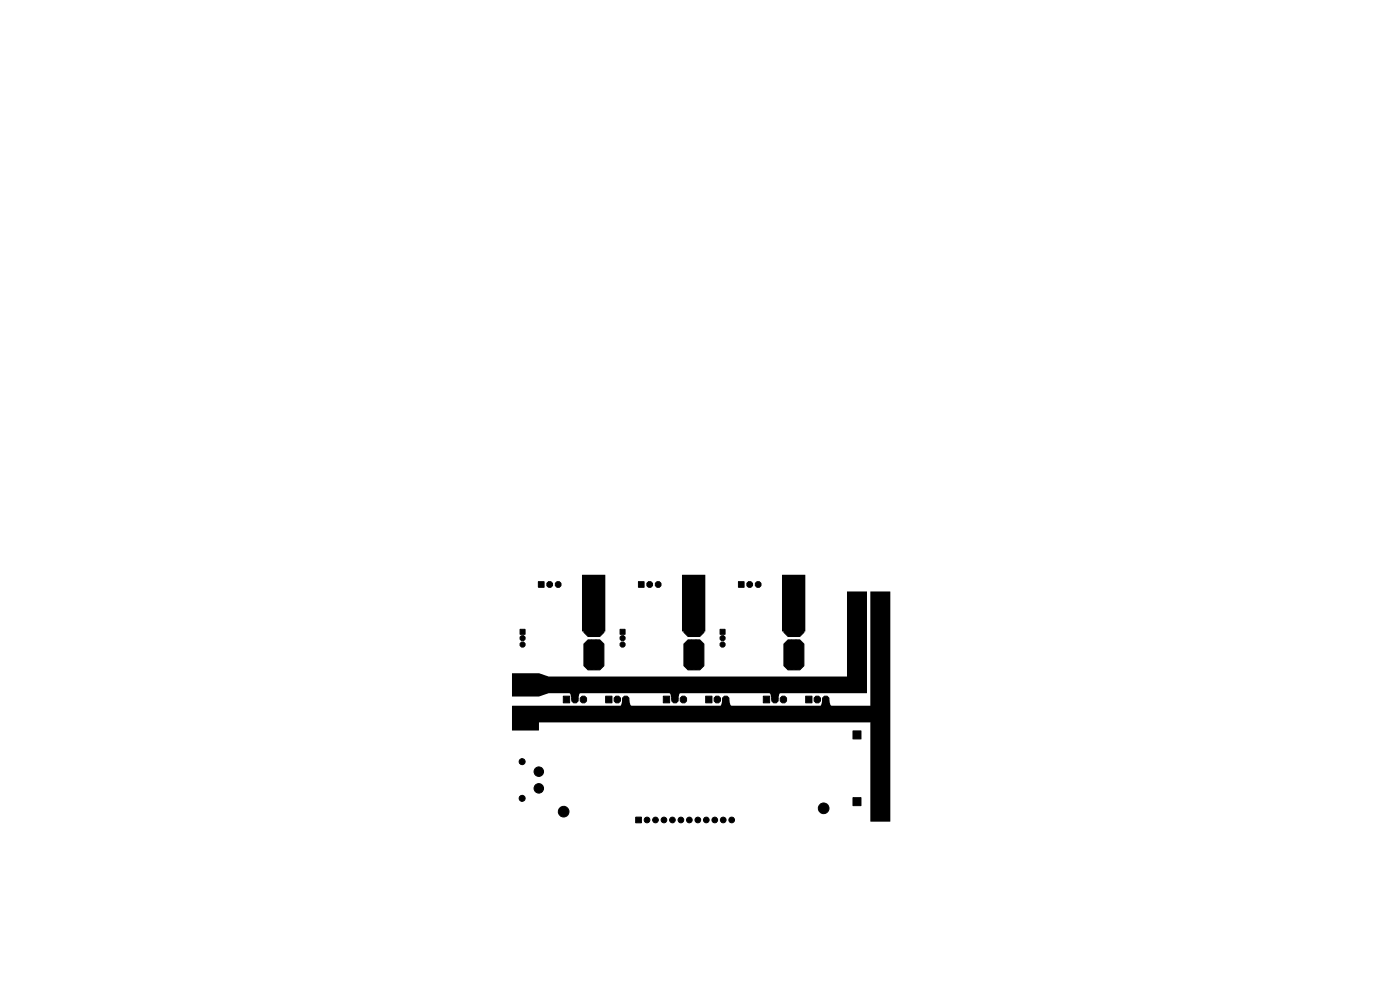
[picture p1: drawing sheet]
<svg xmlns="http://www.w3.org/2000/svg" width="420mm" height="297mm" viewBox="0 0 420 297" stroke-linecap="round" stroke-linejoin="round" font-family="sans-serif">
<g fill="#000" stroke="#000" stroke-width=".3">
<path d="M161.5 174.3h1.7v1.7h-1.7zM191.5 174.3h1.7v1.7h-1.7zM221.5 174.3h1.7v1.7h-1.7zM255.9 179.1h2.4v2.3h-2.4zM156 188.6h1.5v1.5h-1.5zM175.2 193l1.2-1.2h3.5l1.3 1.2v6.5l-1.3 1.3h-3.5l-1.2-1.3zM175.2 183l1.2-1.2h3.5l1.3 1.2v6.5l-1.3 1.3h-3.5l-1.2-1.3zM186 188.6h1.5v1.5h-1.5zM205.2 193l1.2-1.2h3.5l1.3 1.2v6.5l-1.3 1.3h-3.5l-1.2-1.3zM205.2 183l1.2-1.2h3.5l1.3 1.2v6.5l-1.3 1.3h-3.5l-1.2-1.3zM216 188.6h1.5v1.5h-1.5zM235.2 193l1.2-1.2h3.5l1.3 1.2v6.5l-1.3 1.3h-3.5l-1.2-1.3z"/>
<path d="M235.2 183l1.2-1.2h3.5l1.3 1.2v6.5l-1.3 1.3h-3.5l-1.2-1.3zM255.9 199.1h2.4v2.3h-2.4zM169 208.7h1.9v1.9h-1.9zM181.7 208.7h1.9v1.9h-1.9zM199 208.7h1.9v1.9h-1.9zM211.7 208.7h1.9v1.9h-1.9zM229 208.7h1.9v1.9h-1.9zM241.7 208.7h1.9v1.9h-1.9zM255.9 219.1h2.4v2.3h-2.4zM255.9 239.1h2.4v2.3h-2.4zM190.7 244.9h1.7v1.7h-1.7z"/>
<circle cx="164.9" cy="175.2" r=".91"/>
<circle cx="167.4" cy="175.2" r=".91"/>
<circle cx="178.3" cy="176.3" r="3"/>
<circle cx="194.9" cy="175.2" r=".91"/>
<circle cx="197.4" cy="175.2" r=".91"/>
<circle cx="208.3" cy="176.3" r="3"/>
<circle cx="224.9" cy="175.2" r=".91"/>
<circle cx="227.4" cy="175.2" r=".91"/>
<circle cx="238.3" cy="176.3" r="3"/>
<circle cx="156.8" cy="191.3" r=".8"/>
<circle cx="156.8" cy="193.2" r=".8"/>
<circle cx="176.1" cy="195.6" r=".43"/>
<circle cx="176.1" cy="198.3" r=".43"/>
<circle cx="176.1" cy="184.3" r=".43"/>
<circle cx="176.1" cy="185.6" r=".43"/>
<circle cx="176.1" cy="188.3" r=".43"/>
<circle cx="176.1" cy="194.3" r=".43"/>
<circle cx="176.1" cy="196.9" r=".43"/>
<circle cx="176.1" cy="186.9" r=".43"/>
<circle cx="176.5" cy="193.1" r=".43"/>
<circle cx="176.5" cy="183.1" r=".43"/>
<circle cx="176.5" cy="199.5" r=".43"/>
<circle cx="176.5" cy="189.5" r=".43"/>
<circle cx="177.5" cy="182.3" r=".43"/>
<circle cx="177.5" cy="190.2" r=".43"/>
<circle cx="177.5" cy="192.3" r=".43"/>
<circle cx="178.8" cy="182.3" r=".43"/>
<circle cx="178.8" cy="192.3" r=".43"/>
<circle cx="178.8" cy="190.2" r=".43"/>
<circle cx="179.8" cy="193.1" r=".43"/>
<circle cx="179.8" cy="189.5" r=".43"/>
<circle cx="179.8" cy="183.1" r=".43"/>
<circle cx="179.8" cy="199.5" r=".43"/>
<circle cx="180.2" cy="195.6" r=".43"/>
<circle cx="180.2" cy="188.3" r=".43"/>
<circle cx="180.2" cy="198.3" r=".43"/>
<circle cx="180.2" cy="185.6" r=".43"/>
<circle cx="180.2" cy="196.9" r=".43"/>
<circle cx="180.2" cy="184.3" r=".43"/>
<circle cx="180.2" cy="194.3" r=".43"/>
<circle cx="180.2" cy="186.9" r=".43"/>
<circle cx="186.8" cy="191.3" r=".8"/>
<circle cx="186.8" cy="193.2" r=".8"/>
<circle cx="206.1" cy="185.6" r=".43"/>
<circle cx="206.1" cy="188.3" r=".43"/>
<circle cx="206.1" cy="198.3" r=".43"/>
<circle cx="206.1" cy="184.3" r=".43"/>
<circle cx="206.1" cy="194.3" r=".43"/>
<circle cx="206.1" cy="196.9" r=".43"/>
<circle cx="206.1" cy="186.9" r=".43"/>
<circle cx="206.1" cy="195.6" r=".43"/>
<circle cx="206.5" cy="189.5" r=".43"/>
<circle cx="206.5" cy="193.1" r=".43"/>
<circle cx="206.5" cy="183.1" r=".43"/>
<circle cx="206.5" cy="199.5" r=".43"/>
<circle cx="207.5" cy="190.2" r=".43"/>
<circle cx="207.5" cy="192.3" r=".43"/>
<circle cx="207.5" cy="182.3" r=".43"/>
<circle cx="208.8" cy="192.3" r=".43"/>
<circle cx="208.8" cy="182.3" r=".43"/>
<circle cx="208.8" cy="190.2" r=".43"/>
<circle cx="209.8" cy="199.5" r=".43"/>
<circle cx="209.8" cy="189.5" r=".43"/>
<circle cx="209.8" cy="193.1" r=".43"/>
<circle cx="209.8" cy="183.1" r=".43"/>
<circle cx="210.2" cy="185.6" r=".43"/>
<circle cx="210.2" cy="198.3" r=".43"/>
<circle cx="210.2" cy="184.3" r=".43"/>
<circle cx="210.2" cy="196.9" r=".43"/>
<circle cx="210.2" cy="195.6" r=".43"/>
<circle cx="210.2" cy="188.3" r=".43"/>
<circle cx="210.2" cy="194.3" r=".43"/>
<circle cx="210.2" cy="186.9" r=".43"/>
<circle cx="216.8" cy="193.2" r=".8"/>
<circle cx="216.8" cy="191.3" r=".8"/>
<circle cx="236.1" cy="198.3" r=".43"/>
<circle cx="236.1" cy="184.3" r=".43"/>
<circle cx="236.1" cy="185.6" r=".43"/>
<circle cx="236.1" cy="195.6" r=".43"/>
<circle cx="236.1" cy="188.3" r=".43"/>
<circle cx="236.1" cy="194.3" r=".43"/>
<circle cx="236.1" cy="196.9" r=".43"/>
<circle cx="236.1" cy="186.9" r=".43"/>
<circle cx="236.5" cy="189.5" r=".43"/>
<circle cx="236.5" cy="193.1" r=".43"/>
<circle cx="236.5" cy="183.1" r=".43"/>
<circle cx="236.5" cy="199.5" r=".43"/>
<circle cx="237.5" cy="192.3" r=".43"/>
<circle cx="237.5" cy="182.3" r=".43"/>
<circle cx="237.5" cy="190.2" r=".43"/>
<circle cx="238.8" cy="192.3" r=".43"/>
<circle cx="238.8" cy="190.2" r=".43"/>
<circle cx="238.8" cy="182.3" r=".43"/>
<circle cx="239.8" cy="183.1" r=".43"/>
<circle cx="239.8" cy="199.5" r=".43"/>
<circle cx="239.8" cy="193.1" r=".43"/>
<circle cx="239.8" cy="189.5" r=".43"/>
<circle cx="240.2" cy="184.3" r=".43"/>
<circle cx="240.2" cy="194.3" r=".43"/>
<circle cx="240.2" cy="196.9" r=".43"/>
<circle cx="240.2" cy="198.3" r=".43"/>
<circle cx="240.2" cy="185.6" r=".43"/>
<circle cx="240.2" cy="186.9" r=".43"/>
<circle cx="240.2" cy="188.3" r=".43"/>
<circle cx="240.2" cy="195.6" r=".43"/>
<circle cx="264.6" cy="180.3" r="1.29"/>
<circle cx="158.1" cy="205.3" r="3"/>
<circle cx="158.1" cy="215.1" r="3"/>
<circle cx="172.5" cy="209.6" r="1.06"/>
<circle cx="175" cy="209.6" r="1.06"/>
<circle cx="177.5" cy="200.2" r=".43"/>
<circle cx="178.8" cy="200.2" r=".43"/>
<circle cx="185.2" cy="209.6" r="1.06"/>
<circle cx="187.7" cy="209.6" r="1.06"/>
<circle cx="202.5" cy="209.6" r="1.06"/>
<circle cx="205" cy="209.6" r="1.06"/>
<circle cx="207.5" cy="200.2" r=".43"/>
<circle cx="208.8" cy="200.2" r=".43"/>
<circle cx="215.2" cy="209.6" r="1.06"/>
<circle cx="217.7" cy="209.6" r="1.06"/>
<circle cx="232.5" cy="209.6" r="1.06"/>
<circle cx="235" cy="209.6" r="1.06"/>
<circle cx="237.5" cy="200.2" r=".43"/>
<circle cx="238.8" cy="200.2" r=".43"/>
<circle cx="245.2" cy="209.6" r="1.06"/>
<circle cx="247.7" cy="209.6" r="1.06"/>
<circle cx="264.6" cy="200.3" r="1.29"/>
<circle cx="156.6" cy="239.3" r=".9"/>
<circle cx="156.6" cy="228.3" r=".9"/>
<circle cx="161.6" cy="231.3" r="1.42"/>
<circle cx="161.6" cy="236.3" r="1.42"/>
<circle cx="264.6" cy="220.3" r="1.29"/>
<circle cx="169.1" cy="243.3" r="1.6"/>
<circle cx="194.1" cy="245.7" r=".85"/>
<circle cx="196.6" cy="245.7" r=".85"/>
<circle cx="199.2" cy="245.7" r=".85"/>
<circle cx="201.7" cy="245.7" r=".85"/>
<circle cx="204.3" cy="245.7" r=".85"/>
<circle cx="206.8" cy="245.7" r=".85"/>
<circle cx="209.3" cy="245.7" r=".85"/>
<circle cx="211.9" cy="245.7" r=".85"/>
<circle cx="214.4" cy="245.7" r=".85"/>
<circle cx="217" cy="245.7" r=".85"/>
<circle cx="219.5" cy="245.7" r=".85"/>
<circle cx="247.1" cy="242.3" r="1.6"/>
<circle cx="264.6" cy="240.3" r="1.29"/>
</g>
<path d="M174.6 172.3h7l-.1 16.9h-6.9zM204.6 172.3h7l-.1 16.9h-6.9zM234.6 172.3h7l-.1 16.9h-6.9zM153.6 201.8h8l3 1h89.5v-25.4h6l-.1 30.4h-26.1l-.2 .2h-2.5l-.2-.2h-27.1l-.2 .2h-2.5l-.2-.2h-27.1l-.2 .2h-2.5l-.2-.2h-6.4l-3 1h-7.9zM153.6 211.6l32.7-.1 .2-.2h2.5l.2 .2h27.1l.2-.2h2.5l.2 .2h27.1l.2-.2h2.5l.2 .2h11.9v-34.1l5.9-.1 .1 68.9-6-.1v-29.6h-99.4l-.1 2.4h-7.9zM170.8 207.3h3.3l-.7 2.3h-1.9zM186.7 209.7h1.9l.8 2-3.3 .1zM200.8 207.3h3.3l-.7 2.3h-1.9zM216.7 209.7h1.9l.8 2-3.3 .1zM230.8 207.3h3.3l-.7 2.3h-1.9zM246.7 209.7h1.9l.8 2-3.3 .1z" fill="#000"/>
</svg>
